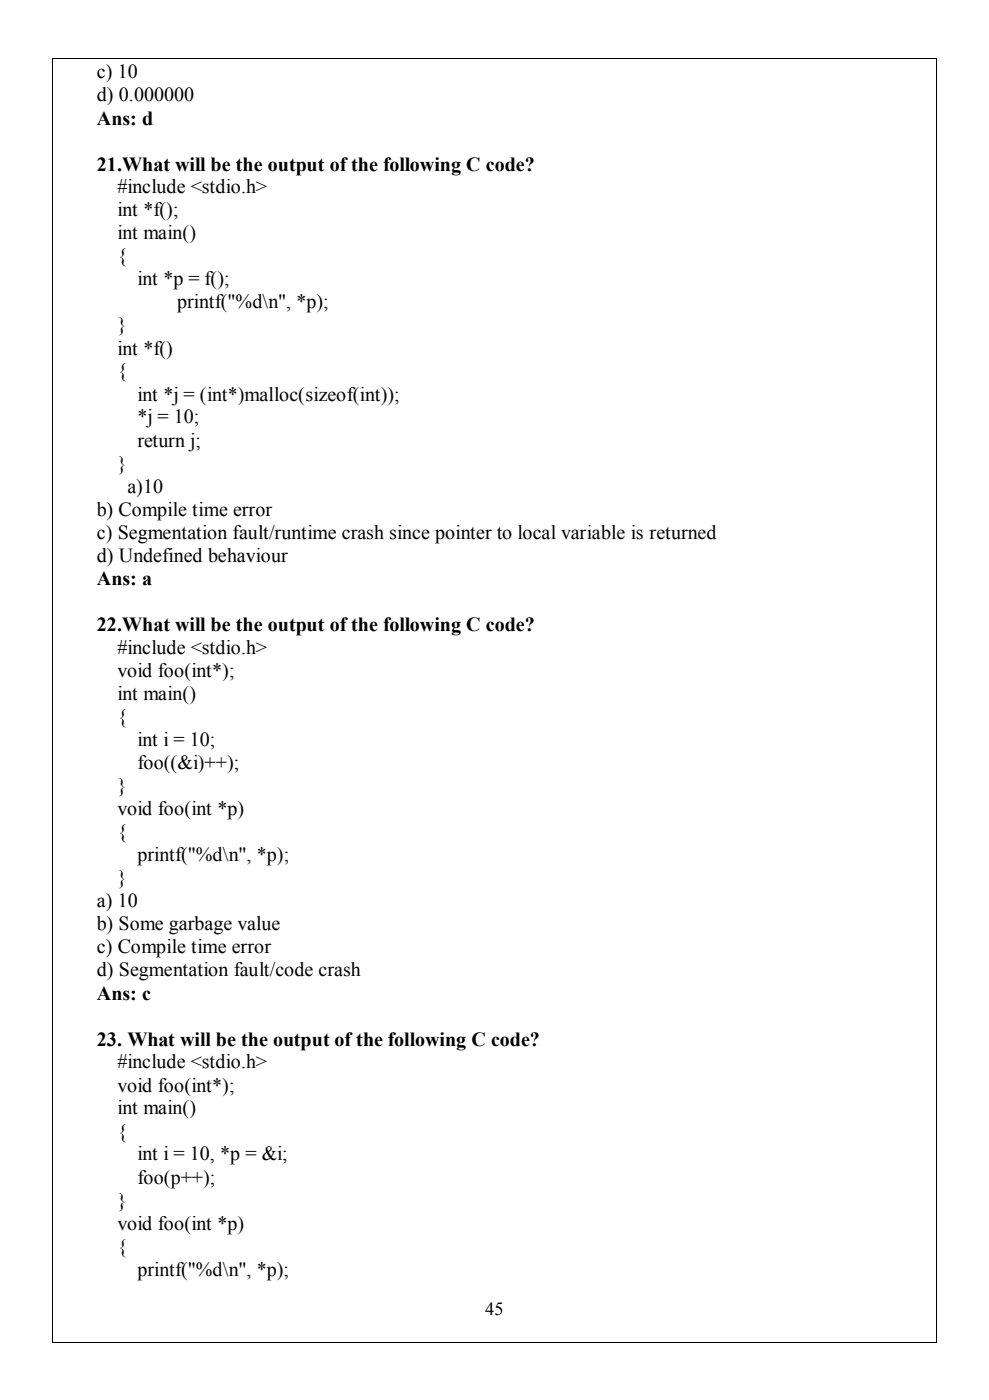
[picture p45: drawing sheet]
<svg xmlns="http://www.w3.org/2000/svg" width="209mm" height="296mm" viewBox="0 0 209 296" stroke-linecap="round" stroke-linejoin="round" font-family="sans-serif">
<defs><g id="words">
<g font-size="4.2">
<text x="20.5" y="16.5">c) 10</text>
<text x="20.5" y="21.3">d) 0.000000</text>
<text x="20.5" y="26.3">Ans: d</text>
<text x="20.5" y="36.1">21.What will be the output of the following C code?</text>
<text x="24.8" y="40.8">#include &lt;stdio.h&gt;</text>
<text x="24.8" y="45.7">int *f();</text>
<text x="24.8" y="50.6">int main()</text>
<text x="24.8" y="55.5">{</text>
<text x="29" y="60.3">int *p = f();</text>
<text x="37.4" y="65.2">printf(&quot;%d\n&quot;, *p);</text>
<text x="24.8" y="70">}</text>
<text x="24.8" y="75">int *f()</text>
<text x="24.8" y="79.8">{</text>
<text x="29" y="84.7">int *j = (int*)malloc(sizeof(int));</text>
<text x="29" y="89.5">*j = 10;</text>
<text x="29" y="94.4">return j;</text>
<text x="24.8" y="99.3">}</text>
<text x="26.9" y="104.2">a)10</text>
<text x="20.5" y="109">b) Compile time error</text>
<text x="20.5" y="113.9">c) Segmentation fault/runtime crash since pointer to local variable is returned</text>
<text x="20.5" y="118.7">d) Undefined behaviour</text>
<text x="20.5" y="123.7">Ans: a</text>
<text x="20.5" y="133.5">22.What will be the output of the following C code?</text>
<text x="24.8" y="138.2">#include &lt;stdio.h&gt;</text>
<text x="24.8" y="143.1">void foo(int*);</text>
<text x="24.8" y="148">int main()</text>
<text x="24.8" y="152.9">{</text>
<text x="29" y="157.7">int i = 10;</text>
<text x="24.8" y="167.4">}</text>
<text x="29" y="162.6">foo((&amp;i)++);</text>
<text x="24.8" y="172.3">void foo(int *p)</text>
<text x="24.8" y="177.2">{</text>
<text x="29" y="182.1">printf(&quot;%d\n&quot;, *p);</text>
<text x="20.5" y="191.8">a) 10</text>
<text x="24.8" y="186.9">}</text>
<text x="20.5" y="196.7">b) Some garbage value</text>
<text x="20.5" y="201.6">c) Compile time error</text>
<text x="20.5" y="206.4">d) Segmentation fault/code crash</text>
<text x="20.5" y="211.4">Ans: c</text>
<text x="20.5" y="221.1">23. What will be the output of the following C code?</text>
<text x="24.8" y="225.9">#include &lt;stdio.h&gt;</text>
<text x="24.8" y="230.8">void foo(int*);</text>
<text x="24.8" y="235.6">int main()</text>
<text x="24.8" y="240.5">{</text>
<text x="29" y="245.4">int i = 10, *p = &amp;i;</text>
<text x="29" y="250.3">foo(p++);</text>
<text x="24.8" y="255.1">}</text>
<text x="24.8" y="260">void foo(int *p)</text>
<text x="24.8" y="264.8">{</text>
<text x="29" y="269.7">printf(&quot;%d\n&quot;, *p);</text>
</g>
<text font-size="3.9" x="102.6" y="278">45</text>
</g></defs>
<g fill="#000">
<path d="M11.1 12.2h.2v.2h-.2z" fill-rule="evenodd"/>
<path d="M11.1 12.2h.2v.2h-.2z" fill-rule="evenodd"/>
<path d="M197.8 12.2h.2v.2h-.2z" fill-rule="evenodd"/>
<path d="M197.8 12.2h.2v.2h-.2z" fill-rule="evenodd"/>
<path d="M11.1 283.8h.2v.2h-.2z" fill-rule="evenodd"/>
<path d="M11.1 283.8h.2v.2h-.2z" fill-rule="evenodd"/>
<path d="M197.8 283.8h.2v.2h-.2z" fill-rule="evenodd"/>
<path d="M197.8 283.8h.2v.2h-.2z" fill-rule="evenodd"/>
</g>
<path d="M11.2 12.4v271.4M11.3 12.3h186.5M197.9 12.4v271.4M11.3 283.9h186.5" fill="none" stroke="#000" stroke-width=".21"/>
<use href="#words"/>
</svg>
